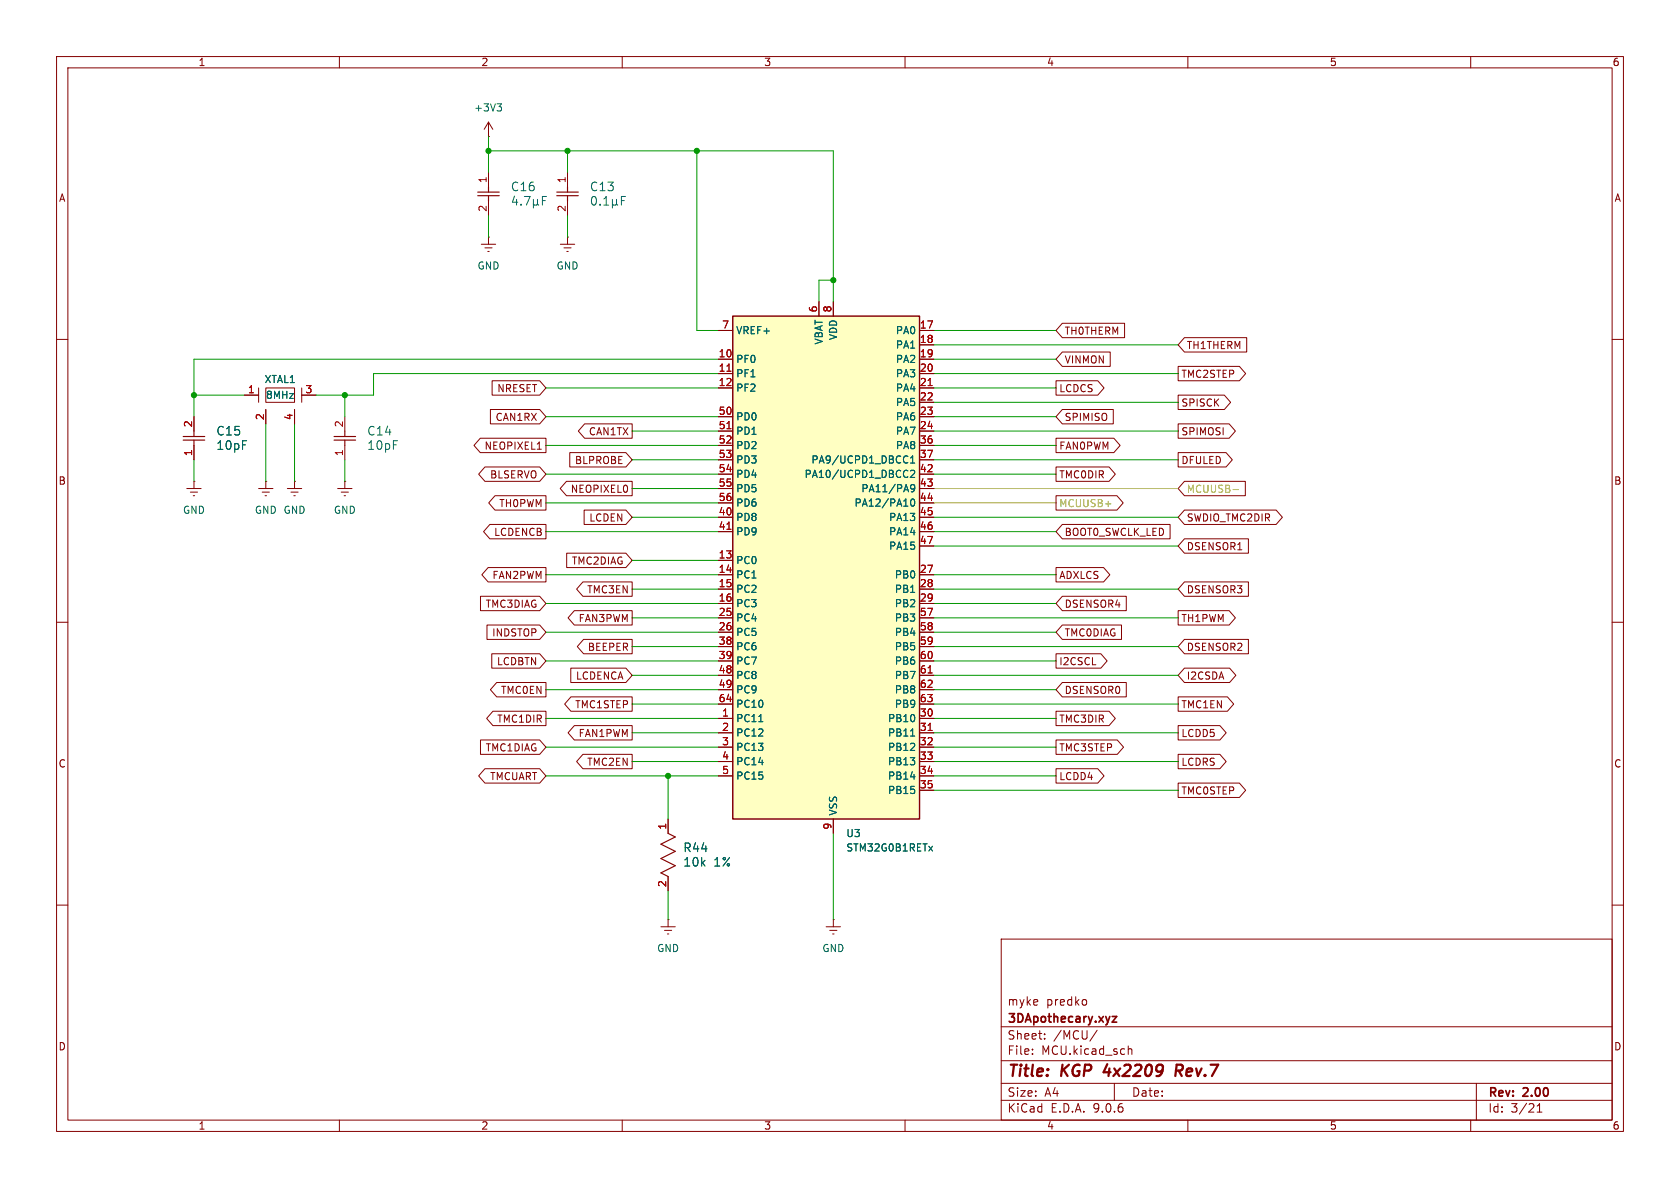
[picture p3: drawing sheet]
<svg xmlns="http://www.w3.org/2000/svg" width="297mm" height="210mm" viewBox="0 0 297 210" stroke-linecap="round" stroke-linejoin="round" font-family="sans-serif">
<defs><g id="words">
<g font-size="2.8" fill="#840000">
<text x="178" y="190.9">Title:</text>
<text x="187.7" y="190.9">KGP</text>
<text x="196" y="190.9">4x2209</text>
<text x="209.5" y="190.9">Rev.7</text>
</g>
<g font-size="2.1" fill="#006464">
<text x="90.2" y="34">C16</text>
<text x="104.2" y="34">C13</text>
<text x="38.2" y="77.2">C15</text>
<text x="64.8" y="77.2">C14</text>
<text x="38.2" y="79.7">10pF</text>
<text x="64.8" y="79.7">10pF</text>
<text x="120.7" y="153.4">10k</text>
<text x="120.7" y="150.9">R44</text>
<text x="126.2" y="153.4">1%</text>
</g>
<g font-size="2.1" fill="#840000">
<text x="178" y="178">myke</text>
<text x="184.9" y="178">predko</text>
<text x="178" y="184">Sheet:</text>
<text x="178" y="181.2">3DApothecary.xyz</text>
<text x="186.2" y="184">/MCU/</text>
<text x="178" y="186.7">File:</text>
<text x="184.1" y="186.7">MCU.kicad_sch</text>
<text x="178" y="196.9">KiCad</text>
<text x="178" y="194.1">Size:</text>
<text x="184.7" y="194.1">A4</text>
<text x="185.7" y="196.9">E.D.A.</text>
<text x="193.3" y="196.9">9.0.6</text>
<text x="200" y="194.1">Date:</text>
<text x="263" y="194.3">Rev:</text>
<text x="263" y="196.9">Id:</text>
<text x="267.1" y="196.9">3/21</text>
<text x="269.4" y="194.3">2.00</text>
</g>
<g font-size="1.8" fill="#840000">
<text x="35" y="11.9">1</text>
<text x="85" y="11.9">2</text>
<text x="135" y="11.9">3</text>
<text x="185" y="11.9">4</text>
<text x="235" y="11.9">5</text>
<text x="285" y="11.9">6</text>
<text x="10.3" y="35.9">A</text>
<text x="285.3" y="35.9">A</text>
<text x="188.1" y="59.4">TH0THERM</text>
<text x="188.1" y="64.5">VINMON</text>
<text x="209.7" y="61.9">TH1THERM</text>
<text x="87.8" y="69.5">NRESET</text>
<text x="187.2" y="69.5">LCDCS</text>
<text x="208.8" y="67">TMC2STEP</text>
<text x="87.5" y="74.6">CAN1RX</text>
<text x="104" y="77.2">CAN1TX</text>
<text x="188.1" y="74.6">SPIMISO</text>
<text x="208.8" y="72.1">SPISCK</text>
<text x="208.8" y="77.2">SPIMOSI</text>
<text x="85.6" y="79.7">NEOPIXEL1</text>
<text x="101.5" y="82.2">BLPROBE</text>
<text x="187.2" y="79.7">FAN0PWM</text>
<text x="208.8" y="82.2">DFULED</text>
<text x="10.3" y="85.9">B</text>
<text x="86.5" y="84.8">BLSERVO</text>
<text x="88.2" y="89.9">TH0PWM</text>
<text x="100.8" y="87.3">NEOPIXEL0</text>
<text x="187.2" y="84.8">TMC0DIR</text>
<text x="285.3" y="85.9">B</text>
<text x="87.3" y="94.9">LCDENCB</text>
<text x="104.1" y="92.4">LCDEN</text>
<text x="188.1" y="94.9">BOOT0_SWCLK_LED</text>
<text x="209.7" y="92.4">SWDIO_TMC2DIR</text>
<text x="101" y="100">TMC2DIAG</text>
<text x="209.7" y="97.5">DSENSOR1</text>
<text x="85.8" y="107.6">TMC3DIAG</text>
<text x="87" y="102.6">FAN2PWM</text>
<text x="103.7" y="105.1">TMC3EN</text>
<text x="187.2" y="102.6">ADXLCS</text>
<text x="188.1" y="107.6">DSENSOR4</text>
<text x="209.7" y="105.1">DSENSOR3</text>
<text x="86.9" y="112.7">INDSTOP</text>
<text x="102.2" y="110.2">FAN3PWM</text>
<text x="188.1" y="112.7">TMC0DIAG</text>
<text x="208.8" y="110.2">TH1PWM</text>
<text x="87.8" y="117.8">LCDBTN</text>
<text x="103.8" y="115.3">BEEPER</text>
<text x="187.2" y="117.8">I2CSCL</text>
<text x="209.7" y="115.3">DSENSOR2</text>
<text x="88.5" y="122.9">TMC0EN</text>
<text x="101.6" y="125.4">TMC1STEP</text>
<text x="101.7" y="120.3">LCDENCA</text>
<text x="188.1" y="122.9">DSENSOR0</text>
<text x="208.8" y="125.4">TMC1EN</text>
<text x="209.7" y="120.3">I2CSDA</text>
<text x="87.8" y="128">TMC1DIR</text>
<text x="102.2" y="130.5">FAN1PWM</text>
<text x="187.2" y="128">TMC3DIR</text>
<text x="208.8" y="130.5">LCDD5</text>
<text x="10.3" y="135.9">C</text>
<text x="85.8" y="133">TMC1DIAG</text>
<text x="103.7" y="135.6">TMC2EN</text>
<text x="187.2" y="133">TMC3STEP</text>
<text x="208.8" y="135.6">LCDRS</text>
<text x="285.3" y="135.9">C</text>
<text x="86.5" y="138.1">TMCUART</text>
<text x="187.2" y="138.1">LCDD4</text>
<text x="208.8" y="140.7">TMC0STEP</text>
<text x="10.3" y="185.9">D</text>
<text x="285.3" y="185.9">D</text>
<text x="35" y="199.9">1</text>
<text x="85" y="199.9">2</text>
<text x="135" y="199.9">3</text>
<text x="185" y="199.9">4</text>
<text x="235" y="199.9">5</text>
<text x="285" y="199.9">6</text>
</g>
<g font-size="1.8" fill="#006464">
<text x="83.7" y="19.9">+3V3</text>
<text x="84.3" y="47.9">GND</text>
<text x="98.3" y="47.9">GND</text>
<text x="130" y="59.3">VREF+</text>
<text x="158.3" y="59.3">PA0</text>
<text x="130" y="64.4">PF0</text>
<text x="145.6" y="61" transform="rotate(-90 145.6 61)">VBAT</text>
<text x="148.2" y="60.2" transform="rotate(-90 148.2 60.2)">VDD</text>
<text x="158.3" y="61.8">PA1</text>
<text x="158.3" y="64.4">PA2</text>
<text x="46.7" y="67.9">XTAL1</text>
<text x="46.9" y="70.7">8MHz</text>
<text x="130" y="66.9">PF1</text>
<text x="130" y="69.4">PF2</text>
<text x="158.3" y="66.9">PA3</text>
<text x="158.3" y="69.4">PA4</text>
<text x="158.3" y="72">PA5</text>
<text x="130" y="74.5">PD0</text>
<text x="130" y="77.1">PD1</text>
<text x="158.3" y="74.5">PA6</text>
<text x="158.3" y="77.1">PA7</text>
<text x="130" y="79.6">PD2</text>
<text x="130" y="82.1">PD3</text>
<text x="143.3" y="82.1">PA9/UCPD1_DBCC1</text>
<text x="158.3" y="79.6">PA8</text>
<text x="130" y="84.7">PD4</text>
<text x="130" y="87.2">PD5</text>
<text x="130" y="89.8">PD6</text>
<text x="142.1" y="84.7">PA10/UCPD1_DBCC2</text>
<text x="151" y="89.8">PA12/PA10</text>
<text x="152.2" y="87.2">PA11/PA9</text>
<text x="32.3" y="91">GND</text>
<text x="45" y="91">GND GND</text>
<text x="58.9" y="91">GND</text>
<text x="130" y="92.3">PD8</text>
<text x="130" y="94.8">PD9</text>
<text x="157.1" y="92.3">PA13</text>
<text x="157.1" y="94.8">PA14</text>
<text x="130" y="99.9">PC0</text>
<text x="157.1" y="97.4">PA15</text>
<text x="130" y="102.5">PC1</text>
<text x="130" y="105">PC2</text>
<text x="130" y="107.5">PC3</text>
<text x="158.1" y="102.5">PB0</text>
<text x="158.1" y="105">PB1</text>
<text x="158.1" y="107.5">PB2</text>
<text x="130" y="110.1">PC4</text>
<text x="130" y="112.6">PC5</text>
<text x="158.1" y="110.1">PB3</text>
<text x="158.1" y="112.6">PB4</text>
<text x="130" y="115.2">PC6</text>
<text x="130" y="117.7">PC7</text>
<text x="158.1" y="115.2">PB5</text>
<text x="158.1" y="117.7">PB6</text>
<text x="130" y="120.2">PC8</text>
<text x="130" y="122.8">PC9</text>
<text x="130" y="125.3">PC10</text>
<text x="158.1" y="120.2">PB7</text>
<text x="158.1" y="122.8">PB8</text>
<text x="158.1" y="125.3">PB9</text>
<text x="130" y="127.9">PC11</text>
<text x="130" y="130.4">PC12</text>
<text x="156.9" y="127.9">PB10</text>
<text x="156.9" y="130.4">PB11</text>
<text x="130" y="132.9">PC13</text>
<text x="130" y="135.5">PC14</text>
<text x="156.9" y="132.9">PB12</text>
<text x="156.9" y="135.5">PB13</text>
<text x="130" y="138">PC15</text>
<text x="156.9" y="138">PB14</text>
<text x="156.9" y="140.6">PB15</text>
<text x="148.2" y="144.3" transform="rotate(-90 148.2 144.3)">VSS</text>
<text x="149.5" y="148.2">U3</text>
<text x="149.5" y="150.7">STM32G0B1RETx</text>
<text x="116.1" y="168.5">GND</text>
<text x="145.3" y="168.5">GND</text>
</g>
<g font-size="1.8" fill="#a90000">
<text x="86.1" y="32.5" transform="rotate(-90 86.1 32.5)">1</text>
<text x="100.1" y="32.5" transform="rotate(-90 100.1 32.5)">1</text>
<text x="86.1" y="37.5" transform="rotate(-90 86.1 37.5)">2</text>
<text x="100.1" y="37.5" transform="rotate(-90 100.1 37.5)">2</text>
<text x="127.6" y="58.2">7</text>
<text x="144.5" y="55.3" transform="rotate(-90 144.5 55.3)">6</text>
<text x="147.1" y="55.3" transform="rotate(-90 147.1 55.3)">8</text>
<text x="162.5" y="58.2">17</text>
<text x="127" y="63.2">10</text>
<text x="127" y="65.8">11</text>
<text x="162.5" y="60.7">18</text>
<text x="162.5" y="63.2">19</text>
<text x="162.5" y="65.8">20</text>
<text x="43.7" y="69.6">1</text>
<text x="53.9" y="69.6">3</text>
<text x="127" y="68.3">12</text>
<text x="162.5" y="68.3">21</text>
<text x="162.5" y="70.9">22</text>
<text x="34" y="75.6" transform="rotate(-90 34 75.6)">2</text>
<text x="46.7" y="74.4" transform="rotate(-90 46.7 74.4)">2</text>
<text x="51.8" y="74.4" transform="rotate(-90 51.8 74.4)">4</text>
<text x="60.7" y="75.6" transform="rotate(-90 60.7 75.6)">2</text>
<text x="127" y="73.4">50</text>
<text x="127" y="75.9">51</text>
<text x="162.5" y="73.4">23</text>
<text x="162.5" y="75.9">24</text>
<text x="34" y="80.7" transform="rotate(-90 34 80.7)">1</text>
<text x="60.7" y="80.7" transform="rotate(-90 60.7 80.7)">1</text>
<text x="127" y="78.5">52</text>
<text x="127" y="81">53</text>
<text x="127" y="83.6">54</text>
<text x="162.5" y="78.5">36</text>
<text x="162.5" y="81">37</text>
<text x="162.5" y="83.6">42</text>
<text x="127" y="86.1">55</text>
<text x="127" y="88.6">56</text>
<text x="162.5" y="86.1">43</text>
<text x="162.5" y="88.6">44</text>
<text x="127" y="91.2">40</text>
<text x="127" y="93.7">41</text>
<text x="162.5" y="91.2">45</text>
<text x="162.5" y="93.7">46</text>
<text x="127" y="98.8">13</text>
<text x="127" y="101.3">14</text>
<text x="162.5" y="96.3">47</text>
<text x="162.5" y="101.3">27</text>
<text x="127" y="103.9">15</text>
<text x="127" y="106.4">16</text>
<text x="162.5" y="103.9">28</text>
<text x="162.5" y="106.4">29</text>
<text x="127" y="109">25</text>
<text x="127" y="111.5">26</text>
<text x="162.5" y="109">57</text>
<text x="162.5" y="111.5">58</text>
<text x="127" y="114">38</text>
<text x="127" y="116.6">39</text>
<text x="127" y="119.1">48</text>
<text x="162.5" y="114">59</text>
<text x="162.5" y="116.6">60</text>
<text x="162.5" y="119.1">61</text>
<text x="127" y="121.7">49</text>
<text x="127" y="124.2">64</text>
<text x="162.5" y="121.7">62</text>
<text x="162.5" y="124.2">63</text>
<text x="127.6" y="126.7">1</text>
<text x="127.6" y="129.3">2</text>
<text x="127.6" y="131.8">3</text>
<text x="162.5" y="126.7">30</text>
<text x="162.5" y="129.3">31</text>
<text x="162.5" y="131.8">32</text>
<text x="127.6" y="134.4">4</text>
<text x="127.6" y="136.9">5</text>
<text x="162.5" y="134.4">33</text>
<text x="162.5" y="136.9">34</text>
<text x="162.5" y="139.4">35</text>
<text x="117.9" y="146.8" transform="rotate(-90 117.9 146.8)">1</text>
<text x="147.1" y="146.8" transform="rotate(-90 147.1 146.8)">9</text>
<text x="117.9" y="156.9" transform="rotate(-90 117.9 156.9)">2</text>
</g>
<g font-size="1.8" fill="#c2c200">
<text x="187.2" y="89.9">MCUUSB+</text>
<text x="209.7" y="87.3">MCUUSB-</text>
</g>
</g></defs>
<g fill="none" stroke="#840000" stroke-width=".18">
<path d="M10 10h277v190h-277zM12 12h273v186h-273zM60 10v2M110 10v2M160 10v2M210 10v2M260 10v2M100.3 30.5v2.5M100.3 35.6v2.5M10 60h2M285 60h2M10 110h2"/>
<path d="M285 110h2M10 160h2M177 166h108v32h-108zM192 176.8l.1 .2v.4l-.1 .2M285 160h2M60 198v2M110 198v2M160 198v2M177 194.5h108M177 191.5h108M177 187.5h108M177 181.5h108"/>
<path d="M182.5 186.3v.1M182.5 185.5v.1M184.7 183.6v.1M184.7 182.8v.1M194 182.1l-1.3 2M197 191.5v3M199.5 184.9v1.5M199.5 185.5l.2-.1 .3 .1 .1 .9M210 198v2M260 198v2M261 191.5v6.5M271.7 196.6h.9"/>
<path d="M271.7 195.5l.5-.4v1.5"/>
</g>
<path d="M195.8 188.1l-.7 1.4h1.2M208.4 189.3l.5 .9M208.8 188.2h-.8l-.2 2M208.9 189.2l-1 .1" fill="none" stroke="#840000" stroke-width=".4"/>
<path d="M196.6 179.7h.8l-.8 1h.8" fill="none" stroke="#840000" stroke-width=".3"/>
<path d="M98.4 34h3.8M98.4 34.6h3.8M100.3 33v1M100.3 34.6v1" fill="none" stroke="#840000" stroke-width=".2"/>
<path d="M104.9 34.7a.95 .95 0 0 0 0 1.6 .83 .83 0 0 0 .6-.7 .83 .83 0 0 0-.3-.8l-.1-.1M106.1 36.1v.2M106.7 36.3h.9M106.7 35.2l.5-.5v1.6M108.3 36l.2 .3h.3l.2-.3M108.3 35.2v1.6M109 36l.2 .3M109 35.2v.8M109.9 35.5h.5M110.6 34.7h-.7v1.6" fill="none" stroke="#006464" stroke-width=".18"/>
<path d="M129.5 55.9h33.1v88.9h-33.1z" fill="#ffffc2"/>
<path d="M129.5 55.9h33.1v88.9h-33.1z" fill="none" stroke="#840000" stroke-width=".25"/>
<g fill="none" stroke="#840000" stroke-width=".18">
<path d="M86.4 24.1h.1M86.4 21.6l-.8 1.3M86.4 21.6l.7 1.3M86.4 21.6v2.5M86.4 30.5v2.5M86.4 35.6v2.5M85.1 43.2h2.5M85.7 43.8h1.3M86.2 44.5h.3M86.4 41.9h.1M86.4 41.9v1.3M99.1 43.2h2.5"/>
<path d="M99.7 43.8h1.3M100.2 44.5h.3M100.3 41.9h.1M100.3 41.9v1.3M127 58.4h2.5M144.8 53.3v2.6M147.3 53.3v2.6M162.6 58.4h2.5M187.8 57.1h11v2.6h-11l-1.1-1.3zM209.4 59.7h11v2.5h-11l-1.1-1.2zM34.3 73.7v2.5M34.3 78.7v2.6"/>
<path d="M43.2 69.9h2.5M45.7 68.6v2.5M47 68.6h5.1v2.5h-5.1zM47 72.4v2.5M52.1 72.4v2.5M53.3 68.6v2.5M53.3 69.9h2.6M61 73.7v2.5M61 78.7v2.6M84.9 77.5h11.6v2.5h-11.6l-1.1-1.3zM86.7 72.4h8.7l1.1 1.3-1.1 1.2h-8.7zM87 67.3h8.4l1.1 1.3-1.1 1.3h-8.4z"/>
<path d="M95 79.4h.7M103.4 74.9h8.4v2.6h-8.4l-1.2-1.3zM127 63.5h2.5M127 66h2.5M127 68.6h2.5M127 73.7h2.5M127 76.2h2.5M127 78.7h2.5M162.6 63.5h2.5M162.6 66h2.5M162.6 68.6h2.5M162.6 73.7h2.5"/>
<path d="M162.6 76.2h2.5M162.6 78.7h2.5M162.6 61h2.5M162.6 71.1h2.5M186.7 67.3h7.4l1.1 1.3-1.1 1.3h-7.4zM186.7 77.5h10.2l1.1 1.2-1.1 1.3h-10.2zM187.8 72.4h9v2.5h-9l-1.1-1.2zM187.8 62.2h8.5v2.6h-8.5l-1.1-1.3zM208.3 64.8h10.8l1.1 1.2-1.1 1.3h-10.8zM208.3 69.8h8.1l1.2 1.3-1.2 1.3h-8.1zM208.3 74.9h9l1.1 1.3-1.1 1.3h-9zM33 86.4h2.6"/>
<path d="M33.7 87h1.2M34.2 87.6h.2M34.3 85.1h.1M34.3 85.1v1.3M45.7 86.4h2.6M46.4 87h1.2M46.9 87.6h.2M47 85.1h.1M47 85.1v1.3M50.8 86.4h2.5M51.4 87h1.3M51.9 87.6h.3"/>
<path d="M52.1 85.1h.1M52.1 85.1v1.3M59.7 86.4h2.5M60.3 87h1.3M60.8 87.6h.3M61 85.1h.1M61 85.1v1.3M85.7 82.5h9.7l1.1 1.3-1.1 1.3h-9.7l-1.1-1.3zM86.6 92.7h9.9v2.6h-9.9l-1.1-1.3zM87.5 87.6h9v2.6h-9l-1.1-1.3zM100.1 85.1h11.7v2.5h-11.7l-1.1-1.2zM100.2 97.8h10.4l1.2 1.3-1.2 1.2h-10.4z"/>
<path d="M100.7 80h9.9l1.2 1.3-1.2 1.3h-9.9zM103.3 90.2h7.3l1.2 1.2-1.2 1.3h-7.3zM127 81.3h2.5M127 83.8h2.5M127 86.4h2.5M127 88.9h2.5M127 91.4h2.5M127 94h2.5M127 99.1h2.5M162.6 81.3h2.5M162.6 83.8h2.5M162.6 86.4h2.5"/>
<path d="M162.6 88.9h2.5M162.6 91.4h2.5M162.6 94h2.5M162.6 96.5h2.5M186.7 82.5h9.4l1.1 1.3-1.1 1.3h-9.4zM186.7 87.6h10.8l1.1 1.3-1.1 1.3h-10.8zM187.8 92.7h19.1v2.6h-19.1l-1.1-1.3zM208.3 80h8.5l1.1 1.3-1.1 1.3h-8.5zM209.4 90.2h16.2l1.1 1.2-1.1 1.3h-16.2l-1.1-1.3zM209.4 85.1h10.8v2.5h-10.8l-1.1-1.2zM209.4 95.2h11.3v2.6h-11.3l-1.1-1.3zM84.9 105.4h10.5l1.1 1.3-1.1 1.3h-10.5z"/>
<path d="M86.1 110.5h9.3l1.1 1.3-1.1 1.2h-9.3zM86.3 100.3h10.2v2.6h-10.2l-1.1-1.3zM86.9 115.6h8.5l1.1 1.2-1.1 1.3h-8.5zM100.9 118.1h9.7l1.2 1.3-1.2 1.3h-9.7zM101.5 107.9h10.3v2.6h-10.3l-1.1-1.3zM103 102.9h8.8v2.5h-8.8l-1.1-1.3zM103.2 113h8.6v2.6h-8.6l-1.1-1.3zM127 101.6h2.5M127 104.1h2.5M127 106.7h2.5M127 109.2h2.5M127 111.8h2.5"/>
<path d="M127 114.3h2.5M127 116.8h2.5M127 119.4h2.5M162.6 101.6h2.5M162.6 104.1h2.5M162.6 106.7h2.5M162.6 109.2h2.5M162.6 111.8h2.5M162.6 114.3h2.5M162.6 116.8h2.5M162.6 119.4h2.5M186.7 115.6h7.9l1.1 1.2-1.1 1.3h-7.9z"/>
<path d="M186.7 100.3h8.4l1.1 1.3-1.1 1.3h-8.4zM187.8 110.5h10.5v2.5h-10.5l-1.1-1.2zM187.8 105.4h11.3v2.6h-11.3l-1.1-1.3zM208.3 107.9h9l1.1 1.3-1.1 1.3h-9zM209.4 118.1h8l1.1 1.3-1.1 1.3h-8l-1.1-1.3zM209.4 102.9h11.3v2.5h-11.3l-1.1-1.3zM209.4 113h11.3v2.6h-11.3l-1.1-1.3zM84.9 130.8h10.5l1.1 1.3-1.1 1.3h-10.5zM85.7 135.9h9.7l1.1 1.3-1.1 1.2h-9.7l-1.1-1.2zM87.1 125.7h9.4v2.6h-9.4l-1.1-1.3zM87.8 120.6h8.7v2.6h-8.7l-1.1-1.3zM100.9 123.2h10.9v2.5h-10.9l-1.1-1.2z"/>
<path d="M101.5 128.3h10.3v2.5h-10.3l-1.1-1.3zM103 133.3h8.8v2.6h-8.8l-1.1-1.3zM127 121.9h2.5M127 124.5h2.5M127 127h2.5M127 129.5h2.5M127 132.1h2.5M127 134.6h2.5M127 137.2h2.5M162.6 121.9h2.5M162.6 124.5h2.5M162.6 127h2.5"/>
<path d="M162.6 129.5h2.5M162.6 132.1h2.5M162.6 134.6h2.5M162.6 137.2h2.5M162.6 139.7h2.5M186.7 125.7h9.4l1.1 1.3-1.1 1.3h-9.4zM186.7 130.8h10.8l1.1 1.3-1.1 1.3h-10.8zM186.7 135.9h7.4l1.1 1.3-1.1 1.2h-7.4zM187.8 120.6h11.3v2.6h-11.3l-1.1-1.3zM208.3 133.3h7.4l1.1 1.3-1.1 1.3h-7.4zM208.3 138.4h10.8l1.1 1.3-1.1 1.3h-10.8zM208.3 128.3h7.4l1.1 1.2-1.1 1.3h-7.4z"/>
<path d="M208.3 123.2h8.7l1.1 1.3-1.1 1.2h-8.7zM118.1 144.8v2.5M118.1 154.9v2.6M147.3 144.8v2.5M116.8 163.8h2.6M117.5 164.5h1.2M118 165.1h.2M118.1 162.6h.1M118.1 162.6v1.2M146 163.8h2.6M146.7 164.5h1.3M147.2 165.1h.2"/>
<path d="M147.3 162.6h.1M147.3 162.6v1.2"/>
</g>
<path d="M128.5 65.6h.7M128.5 75.8h.7M164.1 68.2h.7M128.5 93.6h.7M164.1 119h.7M164.1 129.1h.7" fill="none" stroke="#a90000" stroke-width=".18"/>
<g fill="none" stroke="#006464" stroke-width=".18">
<path d="M87.9 18.4h.8l-.5 .4M88.4 18.8l.3 .3v.3l-.3 .2M91 34.7l-.4 1h.9M91.3 35.2v1.1M92.1 36.1v.2M93.7 34.7l-.6 1.6M94.3 35.2v1.6M94.3 36l.2 .3h.3l.2-.3M95 36l.2 .3M95 35.2v.8M95.9 35.5h.5M96.6 34.7h-.7v1.6"/>
<path d="M160.3 80.6l.2 .1M160.4 83.2l.1 .1M160.5 81.7l-.2 .2M160.5 84.3h-.1M161 81.9h.7M161 81l.3-.4v1.3M161 83.3l.5-.2 .2 .4-.8 .9h.8M161.1 88.3l.2-.1a.68 .68 0 0 1 .4 .6 .68 .68 0 0 1-.4 .7l-.2-.1-.1-.4zM161.7 86.2l-.2 .3-.4-.1-.1-.2 .1-.5h.4l.1 .1a.84 .84 0 0 1-.3 1.1h-.2M134.1 127.6h.8M161 130.1h.7M164.2 149.6l.7 .8"/>
<path d="M164.9 149.6l-.7 .8"/>
</g>
<g fill="none" stroke="#840000" stroke-width=".2">
<path d="M84.5 34h3.8M84.5 34.6h3.8M86.4 33v1M86.4 34.6v1M32.4 77.8h3.8M32.4 77.2h3.8M34.3 76.2v1M34.3 77.8v.9M59.1 77.8h3.8M59.1 77.2h3.8M61 76.2v1M61 77.8v.9"/>
<path d="M118.1 147.3l1.3 .7-2.6 1.2 2.6 1.3-2.6 1.3 2.6 1.2-2.6 1.3 1.3 .6"/>
</g>
<path d="M165.1 86.4h43.2M165.1 88.9h21.6M218 86.5h.9" fill="none" stroke="#c2c200" stroke-width=".18"/>
<g fill="none" stroke="#009600" stroke-width=".18">
<path d="M86.4 26.7h60.9v26.6M86.4 24.1v6.4M86.4 38.1v3.8M100.3 26.7v3.8M100.3 38.1v3.8M123.2 26.7v31.7h3.8M147.3 49.5h-2.5v3.8M165.1 58.4h21.6M34.3 69.9h8.9M47 74.9v10.2M52.1 74.9v10.2M61 69.9v3.8"/>
<path d="M96.5 68.6h30.5M96.5 73.7h30.5M96.5 78.7h30.5M111.8 76.2h15.2M127 63.5h-92.7v10.2M127 66h-61v3.9h-10.1M165.1 68.6h21.6M165.1 73.7h21.6M165.1 63.5h21.6M165.1 66h43.2M165.1 76.2h43.2M165.1 78.7h21.6"/>
<path d="M165.1 61h43.2M165.1 71.1h43.2M34.3 81.3v3.8M61 81.3v3.8M96.5 83.8h30.5M96.5 94h30.5M96.5 88.9h30.5M111.8 81.3h15.2M111.8 91.4h15.2M111.8 99.1h15.2M111.8 86.4h15.2M165.1 81.3h43.2"/>
<path d="M165.1 83.8h21.6M165.1 91.4h43.2M165.1 94h21.6M165.1 96.5h43.2M96.5 101.6h30.5M96.5 116.8h30.5M96.5 106.7h30.5M96.5 111.8h30.5M111.8 104.1h15.2M111.8 114.3h15.2M111.8 119.4h15.2M111.8 109.2h15.2"/>
<path d="M165.1 104.1h43.2M165.1 101.6h21.6M165.1 114.3h43.2M165.1 119.4h43.2M165.1 116.8h21.6M165.1 106.7h21.6M165.1 109.2h43.2M165.1 111.8h21.6M96.5 137.2h30.5M96.5 121.9h30.5M96.5 127h30.5M96.5 132.1h30.5"/>
<path d="M111.8 124.5h15.2M111.8 129.5h15.2M111.8 134.6h15.2M118.1 137.2v7.6M165.1 137.2h21.6M165.1 124.5h43.2M165.1 121.9h21.6M165.1 139.7h43.2M165.1 127h21.6M165.1 129.5h43.2M165.1 132.1h21.6M165.1 134.6h43.2"/>
<path d="M118.1 157.5v5.1M147.3 147.3v15.3"/>
</g>
<g fill="#009600" stroke="#009600" stroke-width=".18">
<circle cx="147.3" cy="49.5" r=".46"/>
<circle cx="123.2" cy="26.7" r=".46"/>
<circle cx="100.3" cy="26.7" r=".46"/>
<circle cx="86.4" cy="26.7" r=".46"/>
<circle cx="118.1" cy="137.2" r=".46"/>
<circle cx="34.3" cy="69.9" r=".46"/>
<circle cx="61" cy="69.9" r=".46"/>
</g>
<use href="#words"/>
</svg>
